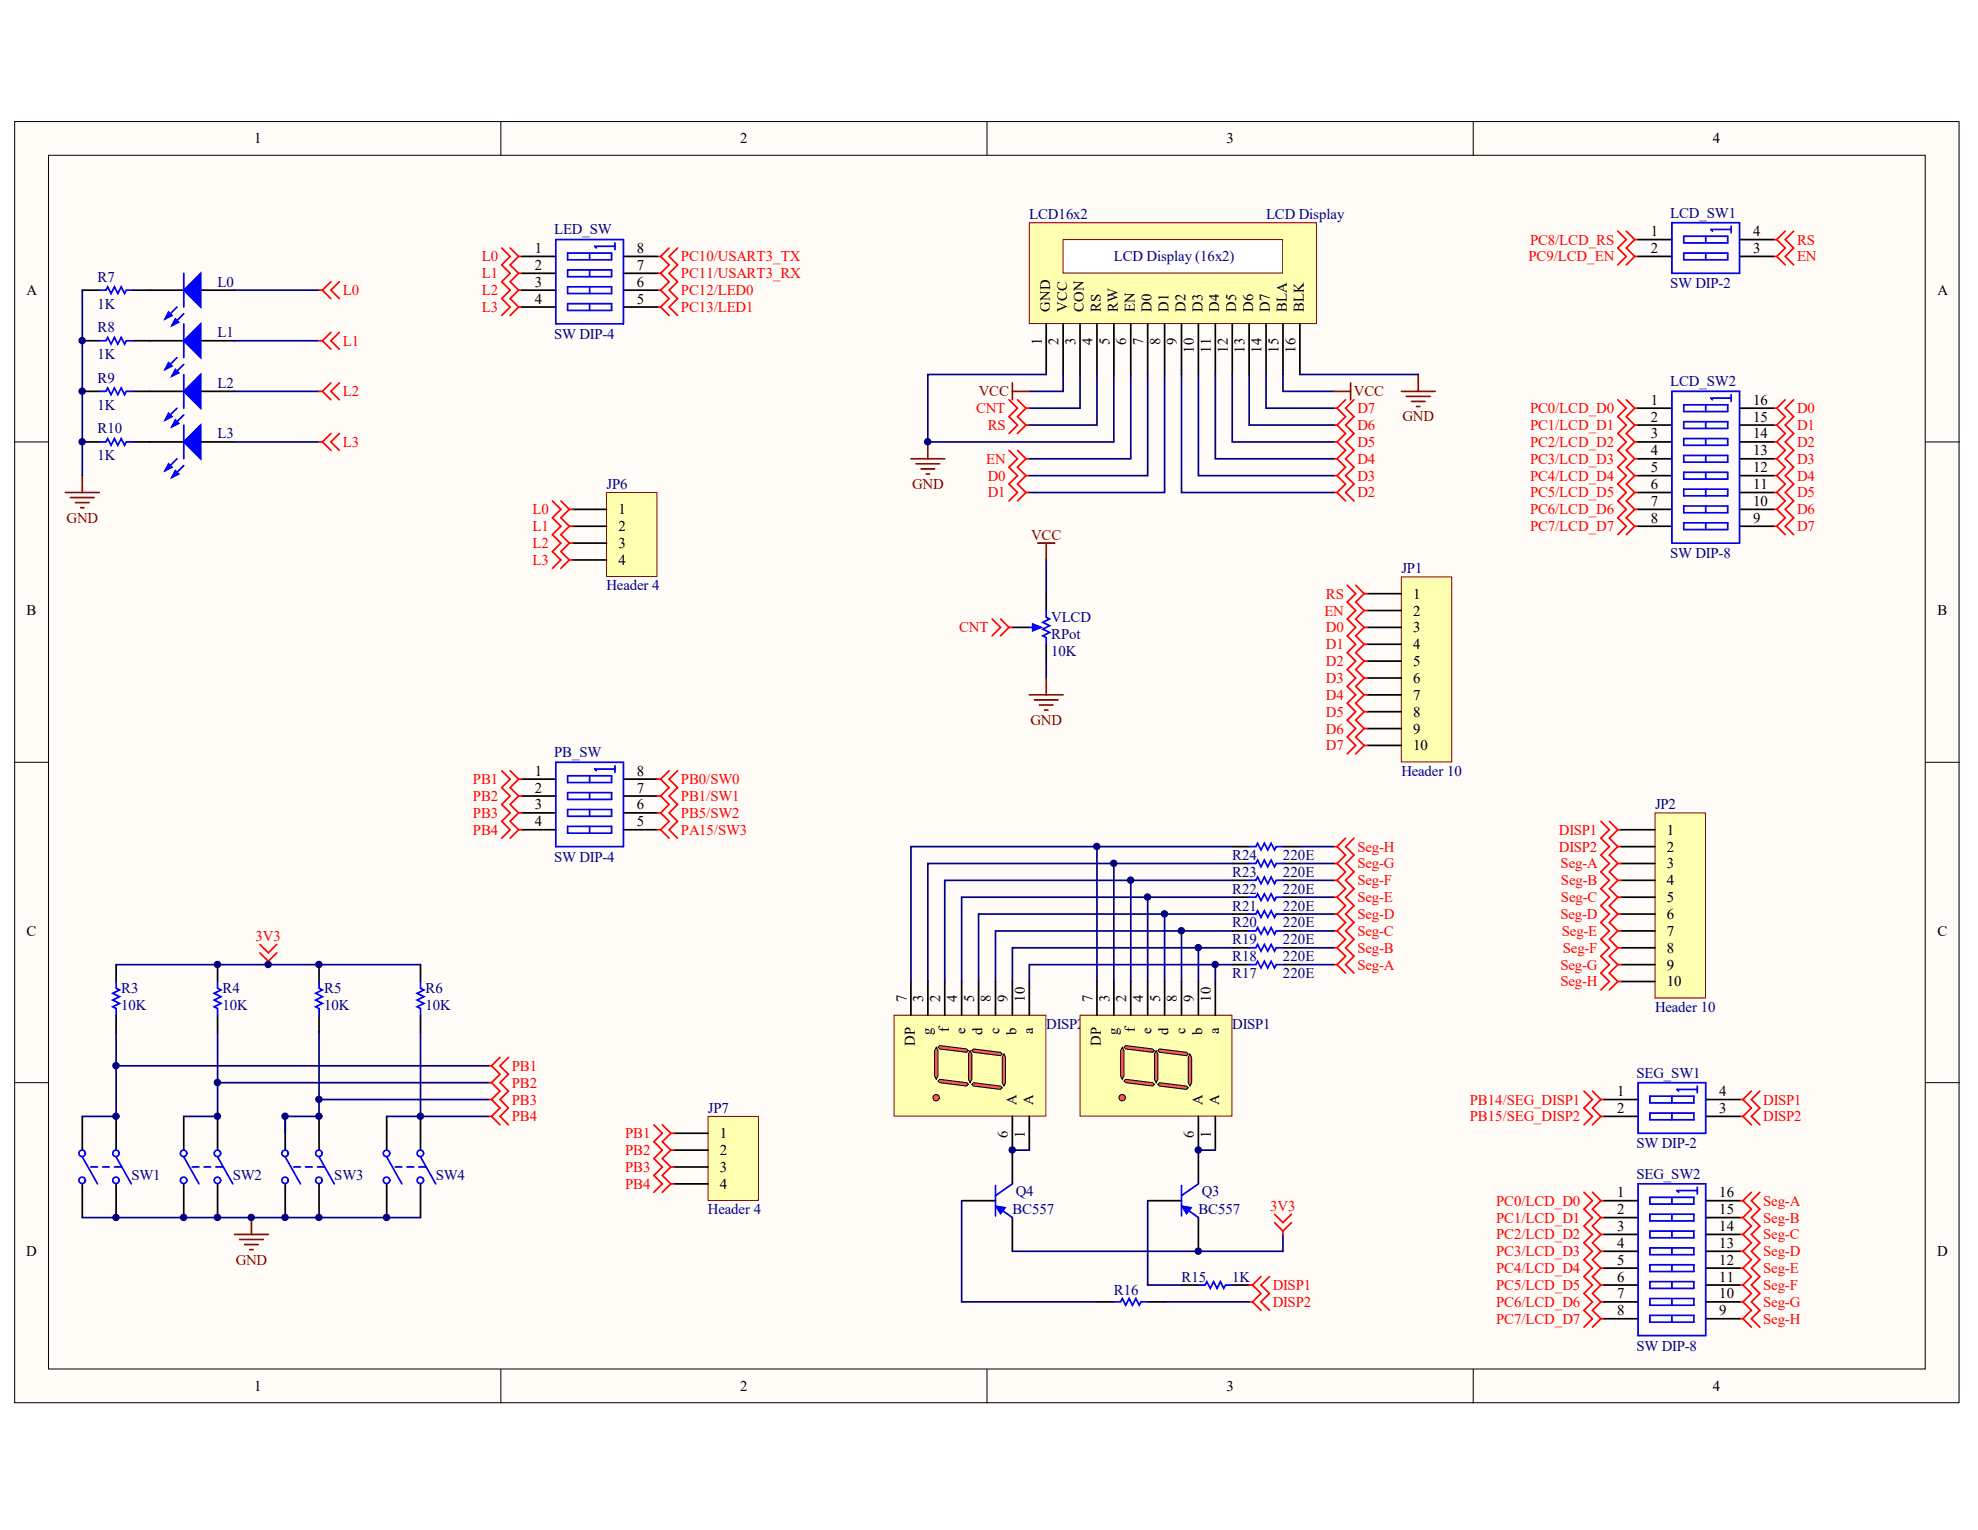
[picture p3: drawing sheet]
<svg xmlns="http://www.w3.org/2000/svg" width="279mm" height="216mm" viewBox="0 0 279 216" stroke-linecap="round" stroke-linejoin="round" font-family="sans-serif">
<defs><g id="words">
<g font-size="2.1">
<text x="35.8" y="20.2">1</text>
<text x="104.4" y="20.2">2</text>
<text x="173" y="20.2">3</text>
<text x="241.6" y="20.2">4</text>
<text x="75.5" y="35.7">1</text>
<text x="89.9" y="35.7">8</text>
<text x="232.9" y="33.3">1</text>
<text x="232.9" y="35.7">2</text>
<text x="247.3" y="33.3">4</text>
<text x="247.3" y="35.7">3</text>
<text x="3.7" y="41.6">A</text>
<text x="75.5" y="38.1">2</text>
<text x="75.5" y="40.5">3</text>
<text x="89.9" y="38.1">7</text>
<text x="89.9" y="40.5">6</text>
<text x="273.3" y="41.6">A</text>
<text x="75.5" y="42.8">4</text>
<text x="89.9" y="42.8">5</text>
<text x="148.2" y="44" transform="rotate(-90 148.2 44)">GND</text>
<text x="150.5" y="44" transform="rotate(-90 150.5 44)">VCC</text>
<text x="152.9" y="44" transform="rotate(-90 152.9 44)">CON</text>
<text x="155.3" y="44" transform="rotate(-90 155.3 44)">RS</text>
<text x="157.7" y="44" transform="rotate(-90 157.7 44)">RW</text>
<text x="160.1" y="44" transform="rotate(-90 160.1 44)">EN</text>
<text x="162.5" y="44" transform="rotate(-90 162.5 44)">D0</text>
<text x="164.9" y="44" transform="rotate(-90 164.9 44)">D1</text>
<text x="167.2" y="44" transform="rotate(-90 167.2 44)">D2</text>
<text x="169.6" y="44" transform="rotate(-90 169.6 44)">D3</text>
<text x="172" y="44" transform="rotate(-90 172 44)">D4</text>
<text x="174.4" y="44" transform="rotate(-90 174.4 44)">D5</text>
<text x="176.8" y="44" transform="rotate(-90 176.8 44)">D6</text>
<text x="179.2" y="44" transform="rotate(-90 179.2 44)">D7</text>
<text x="181.6" y="44" transform="rotate(-90 181.6 44)">BLA</text>
<text x="183.9" y="44" transform="rotate(-90 183.9 44)">BLK</text>
<text x="147" y="48.7" transform="rotate(-90 147 48.7)">1</text>
<text x="149.3" y="48.7" transform="rotate(-90 149.3 48.7)">2</text>
<text x="151.7" y="48.7" transform="rotate(-90 151.7 48.7)">3</text>
<text x="154.1" y="48.7" transform="rotate(-90 154.1 48.7)">4</text>
<text x="156.5" y="48.7" transform="rotate(-90 156.5 48.7)">5</text>
<text x="158.9" y="48.7" transform="rotate(-90 158.9 48.7)">6</text>
<text x="161.3" y="48.7" transform="rotate(-90 161.3 48.7)">7</text>
<text x="163.7" y="48.7" transform="rotate(-90 163.7 48.7)">8</text>
<text x="166" y="48.7" transform="rotate(-90 166 48.7)">9</text>
<text x="168.4" y="49.8" transform="rotate(-90 168.4 49.8)">10</text>
<text x="170.8" y="49.8" transform="rotate(-90 170.8 49.8)">11</text>
<text x="173.2" y="49.8" transform="rotate(-90 173.2 49.8)">12</text>
<text x="175.6" y="49.8" transform="rotate(-90 175.6 49.8)">13</text>
<text x="178" y="49.8" transform="rotate(-90 178 49.8)">14</text>
<text x="180.4" y="49.8" transform="rotate(-90 180.4 49.8)">15</text>
<text x="182.7" y="49.8" transform="rotate(-90 182.7 49.8)">16</text>
<text x="232.9" y="57.1">1</text>
<text x="232.9" y="59.5">2</text>
<text x="247.3" y="57.1">16</text>
<text x="247.3" y="59.5">15</text>
<text x="232.9" y="61.9">3</text>
<text x="232.9" y="64.3">4</text>
<text x="247.3" y="61.9">14</text>
<text x="247.3" y="64.3">13</text>
<text x="232.9" y="66.6">5</text>
<text x="232.9" y="69">6</text>
<text x="232.9" y="71.4">7</text>
<text x="247.3" y="66.6">12</text>
<text x="247.3" y="69">11</text>
<text x="247.3" y="71.4">10</text>
<text x="87.2" y="72.6">1</text>
<text x="87.2" y="75">2</text>
<text x="87.2" y="77.3">3</text>
<text x="232.9" y="73.8">8</text>
<text x="247.3" y="73.8">9</text>
<text x="87.2" y="79.7">4</text>
<text x="3.8" y="86.8">B</text>
<text x="199.4" y="84.5">1</text>
<text x="199.4" y="86.9">2</text>
<text x="199.4" y="89.2">3</text>
<text x="273.3" y="86.8">B</text>
<text x="199.4" y="91.6">4</text>
<text x="199.4" y="94">5</text>
<text x="199.4" y="96.4">6</text>
<text x="199.4" y="98.8">7</text>
<text x="199.4" y="101.1">8</text>
<text x="199.4" y="103.5">9</text>
<text x="199.4" y="105.9">10</text>
<text x="75.5" y="109.5">1</text>
<text x="75.5" y="111.8">2</text>
<text x="89.9" y="109.5">8</text>
<text x="89.9" y="111.8">7</text>
<text x="75.5" y="114.2">3</text>
<text x="75.5" y="116.6">4</text>
<text x="89.9" y="114.2">6</text>
<text x="89.9" y="116.6">5</text>
<text x="235.2" y="117.8">1</text>
<text x="235.2" y="120.2">2</text>
<text x="235.2" y="122.5">3</text>
<text x="235.2" y="124.9">4</text>
<text x="235.2" y="127.3">5</text>
<text x="235.2" y="129.7">6</text>
<text x="3.8" y="132">C</text>
<text x="235.2" y="132.1">7</text>
<text x="235.2" y="134.4">8</text>
<text x="235.2" y="136.8">9</text>
<text x="273.3" y="132">C</text>
<text x="127.9" y="141.4" transform="rotate(-90 127.9 141.4)">7</text>
<text x="130.3" y="141.4" transform="rotate(-90 130.3 141.4)">3</text>
<text x="132.6" y="141.4" transform="rotate(-90 132.6 141.4)">2</text>
<text x="135" y="141.4" transform="rotate(-90 135 141.4)">4</text>
<text x="137.4" y="141.4" transform="rotate(-90 137.4 141.4)">5</text>
<text x="139.8" y="141.4" transform="rotate(-90 139.8 141.4)">8</text>
<text x="142.2" y="141.4" transform="rotate(-90 142.2 141.4)">9</text>
<text x="144.6" y="141.4" transform="rotate(-90 144.6 141.4)">10</text>
<text x="154.1" y="141.4" transform="rotate(-90 154.1 141.4)">7</text>
<text x="156.5" y="141.4" transform="rotate(-90 156.5 141.4)">3</text>
<text x="158.9" y="141.4" transform="rotate(-90 158.9 141.4)">2</text>
<text x="161.3" y="141.4" transform="rotate(-90 161.3 141.4)">4</text>
<text x="163.7" y="141.4" transform="rotate(-90 163.7 141.4)">5</text>
<text x="166" y="141.4" transform="rotate(-90 166 141.4)">8</text>
<text x="168.4" y="141.4" transform="rotate(-90 168.4 141.4)">9</text>
<text x="170.8" y="141.4" transform="rotate(-90 170.8 141.4)">10</text>
<text x="235.2" y="139.2">10</text>
<text x="129.1" y="147.7" transform="rotate(-90 129.1 147.7)">DP</text>
<text x="131.5" y="146" transform="rotate(-90 131.5 146)">g</text>
<text x="133.8" y="145.6" transform="rotate(-90 133.8 145.6)">f</text>
<text x="136.2" y="145.9" transform="rotate(-90 136.2 145.9)">e</text>
<text x="138.6" y="146" transform="rotate(-90 138.6 146)">d</text>
<text x="141" y="145.9" transform="rotate(-90 141 145.9)">c</text>
<text x="143.4" y="146" transform="rotate(-90 143.4 146)">b</text>
<text x="145.8" y="145.9" transform="rotate(-90 145.8 145.9)">a</text>
<text x="155.3" y="147.7" transform="rotate(-90 155.3 147.7)">DP</text>
<text x="157.7" y="146" transform="rotate(-90 157.7 146)">g</text>
<text x="160.1" y="145.6" transform="rotate(-90 160.1 145.6)">f</text>
<text x="162.5" y="145.9" transform="rotate(-90 162.5 145.9)">e</text>
<text x="164.9" y="146" transform="rotate(-90 164.9 146)">d</text>
<text x="167.2" y="145.9" transform="rotate(-90 167.2 145.9)">c</text>
<text x="169.6" y="146" transform="rotate(-90 169.6 146)">b</text>
<text x="172" y="145.9" transform="rotate(-90 172 145.9)">a</text>
<text x="143.4" y="155.9" transform="rotate(-90 143.4 155.9)">A</text>
<text x="145.8" y="155.9" transform="rotate(-90 145.8 155.9)">A</text>
<text x="169.6" y="155.9" transform="rotate(-90 169.6 155.9)">A</text>
<text x="172" y="155.9" transform="rotate(-90 172 155.9)">A</text>
<text x="228.1" y="154.7">1</text>
<text x="242.5" y="154.7">4</text>
<text x="101.6" y="160.6">1</text>
<text x="142.2" y="160.5" transform="rotate(-90 142.2 160.5)">6</text>
<text x="144.6" y="160.5" transform="rotate(-90 144.6 160.5)">1</text>
<text x="168.4" y="160.5" transform="rotate(-90 168.4 160.5)">6</text>
<text x="170.8" y="160.5" transform="rotate(-90 170.8 160.5)">1</text>
<text x="228.1" y="157">2</text>
<text x="242.5" y="157">3</text>
<text x="101.6" y="163">2</text>
<text x="101.6" y="165.4">3</text>
<text x="101.6" y="167.8">4</text>
<text x="228.1" y="168.9">1</text>
<text x="228.1" y="171.3">2</text>
<text x="228.1" y="173.7">3</text>
<text x="242.5" y="168.9">16</text>
<text x="242.5" y="171.3">15</text>
<text x="242.5" y="173.7">14</text>
<text x="3.7" y="177.2">D</text>
<text x="228.1" y="176.1">4</text>
<text x="228.1" y="178.5">5</text>
<text x="242.5" y="176.1">13</text>
<text x="242.5" y="178.5">12</text>
<text x="273.3" y="177.2">D</text>
<text x="228.1" y="180.8">6</text>
<text x="228.1" y="183.2">7</text>
<text x="228.1" y="185.6">8</text>
<text x="242.5" y="180.8">11</text>
<text x="242.5" y="183.2">10</text>
<text x="242.5" y="185.6">9</text>
<text x="35.8" y="196.3">1</text>
<text x="104.4" y="196.3">2</text>
<text x="173" y="196.3">3</text>
<text x="241.6" y="196.3">4</text>
</g>
<g font-size="2.1" fill="#000080">
<text x="78.2" y="33.1">LED_SW</text>
<text x="145.2" y="30.9">LCD16x2</text>
<text x="178.6" y="30.9">LCD Display</text>
<text x="235.6" y="30.7">LCD_SW1</text>
<text x="13.8" y="39.7">R7</text>
<text x="30.7" y="40.5">L0</text>
<text x="157.1" y="36.9">LCD Display (16x2)</text>
<text x="235.6" y="40.7">SW DIP-2</text>
<text x="13.8" y="46.9">R8</text>
<text x="13.8" y="43.5">1K</text>
<text x="30.7" y="47.6">L1</text>
<text x="78.2" y="47.8">SW DIP-4</text>
<text x="13.8" y="50.7">1K</text>
<text x="13.8" y="57.8">1K</text>
<text x="13.8" y="54">R9</text>
<text x="30.7" y="54.7">L2</text>
<text x="235.6" y="54.5">LCD_SW2</text>
<text x="13.8" y="65">1K</text>
<text x="13.8" y="61.2">R10</text>
<text x="30.7" y="61.9">L3</text>
<text x="85.6" y="69">JP6</text>
<text x="85.6" y="83.3">Header 4</text>
<text x="197.7" y="80.9">JP1</text>
<text x="235.6" y="78.8">SW DIP-8</text>
<text x="148.3" y="87.8">VLCD</text>
<text x="148.3" y="92.6">10K</text>
<text x="148.3" y="90.2">RPot</text>
<text x="78.2" y="106.8">PB_SW</text>
<text x="197.7" y="109.5">Header 10</text>
<text x="233.5" y="114.2">JP2</text>
<text x="78.2" y="121.6">SW DIP-4</text>
<text x="173.8" y="121.4">R24</text>
<text x="173.8" y="123.7">R23</text>
<text x="181" y="121.4">220E</text>
<text x="181" y="123.7">220E</text>
<text x="173.8" y="130.9">R20</text>
<text x="173.8" y="128.5">R21</text>
<text x="173.8" y="126.1">R22</text>
<text x="181" y="130.9">220E</text>
<text x="181" y="128.5">220E</text>
<text x="181" y="126.1">220E</text>
<text x="173.8" y="135.6">R18</text>
<text x="173.8" y="133.3">R19</text>
<text x="181" y="135.6">220E</text>
<text x="181" y="133.3">220E</text>
<text x="17.1" y="142.5">10K</text>
<text x="17.1" y="140.2">R3</text>
<text x="31.4" y="142.5">10K</text>
<text x="31.4" y="140.2">R4</text>
<text x="45.7" y="142.5">10K</text>
<text x="45.7" y="140.2">R5</text>
<text x="60" y="142.5">10K</text>
<text x="60" y="140.2">R6</text>
<text x="173.8" y="138">R17</text>
<text x="181" y="138">220E</text>
<text x="233.5" y="142.8">Header 10</text>
<text x="147.6" y="145.2">DISP2</text>
<text x="173.8" y="145.2">DISP1</text>
<text x="230.9" y="152.1">SEG_SW1</text>
<text x="99.9" y="157">JP7</text>
<text x="18.5" y="166.6">SW1</text>
<text x="32.8" y="166.6">SW2</text>
<text x="47.2" y="166.6">SW3</text>
<text x="61.5" y="166.6">SW4</text>
<text x="230.9" y="166.3">SEG_SW2</text>
<text x="230.9" y="162">SW DIP-2</text>
<text x="99.9" y="171.3">Header 4</text>
<text x="142.8" y="171.3">BC557</text>
<text x="143.3" y="168.7">Q4</text>
<text x="169.1" y="171.3">BC557</text>
<text x="169.5" y="168.7">Q3</text>
<text x="157.1" y="182.7">R16</text>
<text x="166.7" y="180.8">R15</text>
<text x="173.8" y="180.8">1K</text>
<text x="230.9" y="190.6">SW DIP-8</text>
</g>
<g font-size="2.1" fill="#f00">
<text x="215.8" y="34.5">PC8/LCD_RS</text>
<text x="253.5" y="34.5">RS</text>
<text x="48.4" y="41.6">L0</text>
<text x="68" y="36.9">L0</text>
<text x="68" y="39.3">L1</text>
<text x="68" y="41.6">L2</text>
<text x="96.1" y="41.6">PC12/LED0</text>
<text x="96.1" y="36.9">PC10/USART3_TX</text>
<text x="96.1" y="39.3">PC11/USART3_RX</text>
<text x="215.6" y="36.9">PC9/LCD_EN</text>
<text x="253.5" y="36.9">EN</text>
<text x="68" y="44">L3</text>
<text x="96.1" y="44">PC13/LED1</text>
<text x="48.4" y="48.8">L1</text>
<text x="48.4" y="55.9">L2</text>
<text x="137.7" y="58.3">CNT</text>
<text x="191.5" y="58.3">D7</text>
<text x="215.8" y="58.3">PC0/LCD_D0</text>
<text x="253.5" y="58.3">D0</text>
<text x="48.4" y="63.1">L3</text>
<text x="139.1" y="65.4">EN</text>
<text x="139.3" y="60.7">RS</text>
<text x="191.5" y="65.4">D4</text>
<text x="191.5" y="63.1">D5</text>
<text x="191.5" y="60.7">D6</text>
<text x="215.8" y="60.7">PC1/LCD_D1</text>
<text x="215.8" y="65.4">PC3/LCD_D3</text>
<text x="215.8" y="63.1">PC2/LCD_D2</text>
<text x="253.5" y="60.7">D1</text>
<text x="253.5" y="63.1">D2</text>
<text x="253.5" y="65.4">D3</text>
<text x="139.3" y="67.8">D0</text>
<text x="139.3" y="70.2">D1</text>
<text x="191.5" y="70.2">D2</text>
<text x="191.5" y="67.8">D3</text>
<text x="215.8" y="70.2">PC5/LCD_D5</text>
<text x="215.8" y="67.8">PC4/LCD_D4</text>
<text x="253.5" y="67.8">D4</text>
<text x="253.5" y="70.2">D5</text>
<text x="75.1" y="72.6">L0</text>
<text x="75.1" y="75">L1</text>
<text x="75.1" y="77.3">L2</text>
<text x="215.8" y="72.6">PC6/LCD_D6</text>
<text x="215.8" y="75">PC7/LCD_D7</text>
<text x="253.5" y="72.6">D6</text>
<text x="253.5" y="75">D7</text>
<text x="75.1" y="79.7">L3</text>
<text x="135.3" y="89.2">CNT</text>
<text x="186.8" y="86.9">EN</text>
<text x="187.1" y="89.2">D0</text>
<text x="187.1" y="84.5">RS</text>
<text x="187.1" y="91.6">D1</text>
<text x="187.1" y="94">D2</text>
<text x="187.1" y="96.4">D3</text>
<text x="187.1" y="98.8">D4</text>
<text x="187.1" y="101.1">D5</text>
<text x="187.1" y="103.5">D6</text>
<text x="187.1" y="105.9">D7</text>
<text x="66.7" y="110.6">PB1</text>
<text x="66.7" y="113">PB2</text>
<text x="96.1" y="110.6">PB0/SW0</text>
<text x="96.1" y="113">PB1/SW1</text>
<text x="66.7" y="115.4">PB3</text>
<text x="66.7" y="117.8">PB4</text>
<text x="96.1" y="115.4">PB5/SW2</text>
<text x="96.1" y="117.8">PA15/SW3</text>
<text x="219.9" y="117.8">DISP1</text>
<text x="191.5" y="124.9">Seg-F</text>
<text x="191.5" y="122.5">Seg-G</text>
<text x="191.5" y="120.2">Seg-H</text>
<text x="219.9" y="120.2">DISP2</text>
<text x="220.2" y="122.5">Seg-A</text>
<text x="220.2" y="124.9">Seg-B</text>
<text x="191.5" y="129.7">Seg-D</text>
<text x="191.5" y="127.3">Seg-E</text>
<text x="220.1" y="129.7">Seg-D</text>
<text x="220.2" y="127.3">Seg-C</text>
<text x="36.1" y="132.8">3V3</text>
<text x="191.5" y="136.8">Seg-A</text>
<text x="191.5" y="134.4">Seg-B</text>
<text x="191.5" y="132.1">Seg-C</text>
<text x="220.1" y="136.8">Seg-G</text>
<text x="220.3" y="132.1">Seg-E</text>
<text x="220.5" y="134.4">Seg-F</text>
<text x="220.1" y="139.2">Seg-H</text>
<text x="72.2" y="151.1">PB1</text>
<text x="72.2" y="153.5">PB2</text>
<text x="72.2" y="155.9">PB3</text>
<text x="207.4" y="155.9">PB14/SEG_DISP1</text>
<text x="248.7" y="155.9">DISP1</text>
<text x="72.2" y="158.2">PB4</text>
<text x="88.2" y="160.6">PB1</text>
<text x="207.4" y="158.2">PB15/SEG_DISP2</text>
<text x="248.7" y="158.2">DISP2</text>
<text x="88.2" y="163">PB2</text>
<text x="88.2" y="165.4">PB3</text>
<text x="88.2" y="167.8">PB4</text>
<text x="179.2" y="170.8">3V3</text>
<text x="211.1" y="170.1">PC0/LCD_D0</text>
<text x="211.1" y="172.5">PC1/LCD_D1</text>
<text x="248.7" y="170.1">Seg-A</text>
<text x="248.7" y="172.5">Seg-B</text>
<text x="211.1" y="177.3">PC3/LCD_D3</text>
<text x="211.1" y="174.9">PC2/LCD_D2</text>
<text x="211.1" y="179.7">PC4/LCD_D4</text>
<text x="248.7" y="174.9">Seg-C</text>
<text x="248.7" y="177.3">Seg-D</text>
<text x="248.7" y="179.7">Seg-E</text>
<text x="179.6" y="182">DISP1</text>
<text x="179.6" y="184.4">DISP2</text>
<text x="211.1" y="182">PC5/LCD_D5</text>
<text x="211.1" y="184.4">PC6/LCD_D6</text>
<text x="248.7" y="182">Seg-F</text>
<text x="248.7" y="184.4">Seg-G</text>
<text x="211.1" y="186.8">PC7/LCD_D7</text>
<text x="248.7" y="186.8">Seg-H</text>
</g>
<g font-size="2.1" fill="#800000">
<text x="138.1" y="55.9">VCC</text>
<text x="191" y="55.9">VCC</text>
<text x="197.9" y="59.5">GND</text>
<text x="128.7" y="69">GND</text>
<text x="9.4" y="73.7">GND</text>
<text x="145.5" y="76.1">VCC</text>
<text x="145.4" y="102.3">GND</text>
<text x="33.2" y="178.4">GND</text>
</g>
</g></defs>
<g fill="#fffcf8" stroke="#000" stroke-width=".14">
<path d="M2.1 17.2h274.3v180.7h-274.3z"/>
<path d="M6.8 21.9h264.8v171.3h-264.8z"/>
</g>
<path d="M70.7 17.2v4.7M139.2 17.2v4.7M207.8 17.2v4.7M2.1 62.4h4.7M271.7 62.4h4.7M2.1 107.6h4.7M271.7 107.6h4.7M2.1 152.8h4.7M271.7 152.8h4.7M70.7 193.2v4.8M139.2 193.2v4.8M207.8 193.2v4.8" fill="none" stroke="#000" stroke-width=".14"/>
<g fill="none" stroke="#000" stroke-width=".24">
<path d="M21.2 55.2h4.7M21.2 48.1h4.7M21.2 40.9h4.7M28.3 55.2h4.8M28.3 48.1h4.8M28.3 40.9h4.8M21.2 62.4h4.7M28.3 62.4h4.8M11.6 157.5v4.8M16.4 157.5v4.8M25.9 157.5v4.8M30.7 157.5v4.8"/>
<path d="M40.2 157.5v4.8M45 157.5v4.8M54.6 157.5v4.8M59.3 157.5v4.8M11.6 167.1v4.7M16.4 167.1v4.7M25.9 167.1v4.7M30.7 167.1v4.7M40.2 167.1v4.7M45 167.1v4.7M54.6 167.1v4.7M59.3 167.1v4.7"/>
</g>
<g fill="#00f" stroke="#00f" stroke-width=".24">
<path d="M25.9 62.4l2.4-2.4v4.7z"/>
<path d="M23.8 65.5l.5 .4-1 .5z"/>
<path d="M24.7 66.4l.5 .5-.9 .5z"/>
<path d="M25.9 55.2l2.4-2.4v4.8z"/>
<path d="M23.8 58.3l.5 .5-1 .5z"/>
<path d="M24.7 59.3l.5 .4-.9 .5z"/>
<path d="M25.9 48.1l2.4-2.4v4.8z"/>
<path d="M23.8 51.2l.5 .5-1 .4z"/>
<path d="M24.7 52.1l.5 .5-.9 .5z"/>
<path d="M25.9 40.9l2.4-2.3v4.7z"/>
<path d="M23.8 44l.5 .5-1 .5z"/>
<path d="M24.7 45l.5 .5-.9 .4z"/>
</g>
<g fill="none" stroke="#00f" stroke-width=".24">
<path d="M25.9 38.6v4.7M25 57.6l-1.7 1.7M25 50.5l-1.7 1.6M25 43.3l-1.7 1.7M25.9 45.7v4.8M25.9 52.8v4.8M25.9 60v4.7M25.9 58.6l-1.6 1.6M25.9 51.4l-1.6 1.7M25.9 44.3l-1.6 1.6M25 64.7l-1.7 1.7M25.9 65.7l-1.6 1.7"/>
<path d="M11.6 163.2l2.2 3.9M12.8 164.7h1M14.5 164.7h.9M16.1 164.7h1M16.4 163.2l2.1 3.9M25.9 163.2l2.2 3.9M27.1 164.7h1M28.8 164.7h.9M30.5 164.7h.9M30.7 163.2l2.1 3.9M40.2 163.2l2.2 3.9M41.4 164.7h1"/>
<path d="M43.1 164.7h1M44.8 164.7h.9M45 163.2l2.2 3.9M54.6 163.2l2.1 3.9M55.7 164.7h1M57.4 164.7h1M59.1 164.7h.9M59.3 163.2l2.2 3.9"/>
<circle cx="11.6" cy="162.7" r=".45"/>
<circle cx="11.6" cy="166.6" r=".45"/>
<circle cx="16.4" cy="162.7" r=".45"/>
<circle cx="16.4" cy="166.6" r=".45"/>
<circle cx="25.9" cy="162.7" r=".45"/>
<circle cx="25.9" cy="166.6" r=".45"/>
<circle cx="30.7" cy="162.7" r=".45"/>
<circle cx="30.7" cy="166.6" r=".45"/>
<circle cx="40.2" cy="166.6" r=".45"/>
<circle cx="40.2" cy="162.7" r=".45"/>
<circle cx="45" cy="162.7" r=".45"/>
<circle cx="45" cy="166.6" r=".45"/>
<circle cx="54.5" cy="162.7" r=".45"/>
<circle cx="54.5" cy="166.6" r=".45"/>
<circle cx="59.3" cy="162.7" r=".45"/>
<circle cx="59.3" cy="166.6" r=".45"/>
</g>
<path d="M33.1 40.9h11.9M33.1 48.1h11.9M33.1 55.2h11.9M33.1 62.4h11.9" fill="none" stroke="#000080" stroke-width=".24"/>
<g fill="none" stroke="#f00" stroke-width=".24">
<path d="M46.7 39.8l-1.2 1.1M47.9 39.8l-1.2 1.1 1.2 1.2M45 40.9h.5M45 48.1h.5M45 55.2h.5M45.5 40.9l1.2 1.2M45.5 48.1l1.2 1.2M45.5 55.2l1.2 1.2M46.7 46.9l-1.2 1.2M46.7 54l-1.2 1.2M47.9 46.9l-1.2 1.2 1.2 1.2M47.9 54l-1.2 1.2 1.2 1.2"/>
<path d="M45 62.4h.5M45.5 62.4l1.2 1.2M46.7 61.2l-1.2 1.2M47.9 61.2l-1.2 1.2 1.2 1.2"/>
</g>
<path d="M99.9 157.5h7.1v11.9h-7.1z" fill="#ffffb0" stroke="#800000" stroke-width=".14"/>
<g fill="none" stroke="#000" stroke-width=".24">
<path d="M11.6 48.1h2.4M11.6 55.2h2.4M18.8 48.1h2.4M18.8 55.2h2.4M73.6 109.9h4.8M73.6 112.3h4.8M73.6 114.7h4.8M73.6 117.1h4.8M88 109.9h4.7M88 112.3h4.7M88 114.7h4.7M88 117.1h4.7"/>
<path d="M16.4 136.1v2.4M30.7 136.1v2.4M45 136.1v2.4M59.3 136.1v2.4M16.4 143.3v2.3M30.7 143.3v2.3M45 143.3v2.3M59.3 143.3v2.3M95.1 159.9h4.8M95.1 162.3h4.8M95.1 164.7h4.8M95.1 167.1h4.8"/>
</g>
<g fill="none" stroke="#00f" stroke-width=".24">
<path d="M14 48.1h1l.2-.5 .5 1 .4-1 .5 1 .5-1 .5 1 .2-.5h1M14 55.2h1l.2-.5 .5 1 .4-1 .5 1 .5-1 .5 1 .2-.5h1M78.4 107.6h9.6v11.9h-9.6zM80.1 109.5h6.2v.9h-6.2zM80.1 111.9h6.2v.9h-6.2zM80.1 114.2h6.2v1h-6.2zM80.1 116.6h6.2v1h-6.2zM83.2 109.5v.9M83.2 111.9v.9M83.2 114.2v1M83.2 116.6v1M86.8 108.5h-2.9l.2 .3"/>
<path d="M86.8 108v1M16.4 138.5v1l.5 .2-1 .5 1 .4-1 .5 1 .5-1 .5 .5 .2v1M30.7 138.5v1l.5 .2-1 .5 1 .4-1 .5 1 .5-1 .5 .5 .2v1M45 138.5v1l.5 .2-1 .5 1 .4-1 .5 1 .5-1 .5 .5 .2v1M59.3 138.5v1l.5 .2-1 .5 1 .4-1 .5 1 .5-1 .5 .5 .2v1"/>
</g>
<g fill="none" stroke="#f00" stroke-width=".24">
<path d="M70.8 108.8l1.2 1.1-1.2 1.2 1.2 1.2-1.2 1.2 1.2 1.2-1.2 1.2 1.2 1.2-1.2 1.2M72 108.8l1.2 1.1M73.2 109.9l-1.2 1.2 1.2 1.2M73.2 109.9h.4M73.2 112.3l-1.2 1.2 1.2 1.2M73.2 112.3h.4M73.2 114.7l-1.2 1.2 1.2 1.2M73.2 114.7h.4M73.2 117.1l-1.2 1.2M73.2 117.1h.4M68.9 150.4h.4M68.9 152.8h.4"/>
<path d="M68.9 155.2h.4M68.9 157.5h.4M69.3 150.4l1.2 1.2-1.2 1.2M69.3 152.8l1.2 1.2-1.2 1.2M69.3 155.2l1.2 1.1-1.2 1.2M69.3 157.5l1.2 1.2M70.5 149.2l-1.2 1.2M71.7 149.2l-1.2 1.2 1.2 1.2-1.2 1.2 1.2 1.2-1.2 1.2 1.2 1.1-1.2 1.2 1.2 1.2M92.2 158.7l1.2 1.2-1.2 1.2 1.2 1.2-1.2 1.2 1.2 1.2-1.2 1.2 1.2 1.2-1.2 1.1M93.4 158.7l1.2 1.2M94.6 159.9l-1.2 1.2 1.2 1.2M94.6 159.9h.5"/>
<path d="M94.6 162.3l-1.2 1.2 1.2 1.2M94.6 162.3h.5M94.6 164.7l-1.2 1.2 1.2 1.2M94.6 164.7h.5M94.6 167.1l-1.2 1.1M94.6 167.1h.5"/>
</g>
<path d="M33.1 174.2h4.8M33.8 174.9h3.3M34.5 175.6h1.9M35.2 176.3h.5M35.5 171.8v2.4" fill="none" stroke="#800000" stroke-width=".24"/>
<path d="M16.4 136.1h42.9M16.4 145.6v11.9h-4.8M16.4 150.4h52.5M30.7 145.6v11.9h-4.8M30.7 152.8h38.2M45 145.6v11.9h-4.8v2.4M45 155.2h23.9M54.6 157.5h4.7M59.3 145.6v11.9h9.6M11.6 171.8h47.7" fill="none" stroke="#000080" stroke-width=".24"/>
<path d="M85.6 69.5h7.1v11.8h-7.1z" fill="#ffffb0" stroke="#800000" stroke-width=".14"/>
<path d="M80.8 71.9h4.8M80.8 74.3h4.8M80.8 76.6h4.8M80.8 79h4.8" fill="none" stroke="#000" stroke-width=".24"/>
<path d="M9.2 69.5h4.8M9.9 70.2h3.4M10.7 70.9h1.9M11.4 71.6h.4M11.6 67.1v2.4" fill="none" stroke="#800000" stroke-width=".24"/>
<g fill="none" stroke="#f00" stroke-width=".24">
<path d="M70.8 35l1.2 1.2-1.2 1.2 1.2 1.2-1.2 1.2 1.2 1.1-1.2 1.2 1.2 1.2-1.2 1.2M72 35l1.2 1.2M73.2 36.2l-1.2 1.2 1.2 1.2M73.2 36.2h.4M73.2 38.6l-1.2 1.2 1.2 1.1M73.2 38.6h.4M73.2 40.9l-1.2 1.2 1.2 1.2M73.2 40.9h.4M73.2 43.3l-1.2 1.2M73.2 43.3h.4M77.9 70.7l1.2 1.2-1.2 1.2 1.2 1.2-1.2 1.1 1.2 1.2-1.2 1.2 1.2 1.2-1.2 1.2M79.1 70.7l1.2 1.2"/>
<path d="M80.3 71.9l-1.2 1.2 1.2 1.2M80.3 71.9h.5M80.3 74.3l-1.2 1.1 1.2 1.2M80.3 74.3h.5M80.3 76.6l-1.2 1.2 1.2 1.2M80.3 76.6h.5M80.3 79l-1.2 1.2M80.3 79h.5"/>
</g>
<path d="M145.2 31.4h40.5v14.3h-40.5z" fill="#ffffb0" stroke="#800000" stroke-width=".14"/>
<path d="M150 33.8h30.9v4.7h-30.9z" fill="#fff" stroke="#800000" stroke-width=".14"/>
<g fill="none" stroke="#000" stroke-width=".24">
<path d="M147.6 45.7v7.1M150 45.7v7.1M152.4 45.7v7.1M154.8 45.7v7.1M157.1 45.7v7.1M159.5 45.7v7.1M161.9 45.7v7.1M164.3 45.7v7.1M166.7 45.7v7.1M169.1 45.7v7.1M171.5 45.7v7.1M173.8 45.7v7.1"/>
<path d="M176.2 45.7v7.1M178.6 45.7v7.1M181 45.7v7.1M183.4 45.7v7.1M142.8 88.5h2.4M147.6 83.8v2.4M147.6 90.9v2.4"/>
</g>
<g fill="none" stroke="#000080" stroke-width=".24">
<path d="M147.6 52.8h-16.7v9.6h26.2v-9.6M150 52.8v2.4h-4.8M152.4 52.8v4.8h-7.2M154.8 52.8v7.2h-9.6M159.5 52.8v11.9h-14.3M161.9 52.8v14.3h-16.7M164.3 52.8v16.7h-19.1M166.7 52.8v16.7h21.5M169.1 52.8v14.3h19.1M171.5 52.8v11.9h16.7M173.8 52.8v9.6h14.4M176.2 52.8v7.2h12"/>
<path d="M178.6 52.8v4.8h9.6M181 52.8v2.4h7.2M147.6 79v4.8M147.6 93.3v2.4"/>
</g>
<g fill="none" stroke="#f00" stroke-width=".24">
<path d="M250.2 36.2h.5M250.2 33.8h.5M250.7 36.2l1.1 1.2M250.7 33.8l1.1 1.2-1.1 1.2M251.8 32.6l-1.1 1.2M253 32.6l-1.2 1.2 1.2 1.2-1.2 1.2 1.2 1.2M142.3 56.4l1.2 1.2-1.2 1.2 1.2 1.2-1.2 1.2M143.5 56.4l1.2 1.2M144.7 60l-1.2 1.2M144.7 57.6l-1.2 1.2 1.2 1.2M144.7 60h.5M144.7 57.6h.5"/>
<path d="M188.2 60h.4M188.2 57.6h.4M188.6 60l1.2 1.2-1.2 1.2M188.6 57.6l1.2 1.2-1.2 1.2M189.8 56.4l-1.2 1.2M191 56.4l-1.2 1.2 1.2 1.2-1.2 1.2 1.2 1.2-1.2 1.2 1.2 1.2-1.2 1.1 1.2 1.2-1.2 1.2 1.2 1.2-1.2 1.2 1.2 1.2M250.2 60h.5M250.2 57.6h.5M250.7 57.6l1.1 1.2-1.1 1.2M250.7 60l1.1 1.2-1.1 1.2M251.8 56.4l-1.1 1.2M253 56.4l-1.2 1.2 1.2 1.2-1.2 1.2 1.2 1.2-1.2 1.2 1.2 1.2-1.2 1.1 1.2 1.2-1.2 1.2 1.2 1.2-1.2 1.2 1.2 1.2-1.2 1.2 1.2 1.2-1.2 1.2 1.2 1.1"/>
<path d="M142.3 63.6l1.2 1.1-1.2 1.2 1.2 1.2-1.2 1.2 1.2 1.2-1.2 1.2M143.5 63.6l1.2 1.1M144.7 64.7l-1.2 1.2 1.2 1.2M144.7 64.7h.5M144.7 67.1l-1.2 1.2 1.2 1.2M144.7 67.1h.5M144.7 69.5l-1.2 1.2M144.7 69.5h.5M188.2 64.7h.4M188.2 67.1h.4M188.2 69.5h.4M188.2 62.4h.4"/>
<path d="M188.6 69.5l1.2 1.2M188.6 67.1l1.2 1.2-1.2 1.2M188.6 64.7l1.2 1.2-1.2 1.2M188.6 62.4l1.2 1.2-1.2 1.1M250.2 64.7h.5M250.2 67.1h.5M250.2 69.5h.5M250.2 62.4h.5M250.2 71.9h.5M250.2 74.3h.5M250.7 62.4l1.1 1.2-1.1 1.1M250.7 64.7l1.1 1.2-1.1 1.2"/>
<path d="M250.7 67.1l1.1 1.2-1.1 1.2M250.7 69.5l1.1 1.2-1.1 1.2M250.7 71.9l1.1 1.2-1.1 1.2M250.7 74.3l1.1 1.1M140 87.3l1.2 1.2-1.2 1.2M141.2 87.3l1.1 1.2M142.3 88.5l-1.1 1.2M142.3 88.5h.5"/>
</g>
<path d="M145.2 88.5h1.2M147.6 86.2v.9l.5 .2-1 .5 1 .5-1 .5 1 .4-1 .5 .5 .3v.9" fill="none" stroke="#00f" stroke-width=".24"/>
<path d="M145.7 88.1l1.2 .4-1.2 .5z" fill="#00f" stroke="#00f" stroke-width=".24"/>
<path d="M197.7 81.4h7.1v26.1h-7.1z" fill="#ffffb0" stroke="#800000" stroke-width=".14"/>
<path d="M192.9 83.8h4.8M192.9 86.2h4.8M192.9 88.5h4.8M192.9 90.9h4.8M192.9 93.3h4.8M192.9 95.7h4.8M192.9 98.1h4.8M192.9 100.4h4.8M192.9 102.8h4.8M192.9 105.2h4.8" fill="none" stroke="#000" stroke-width=".24"/>
<g fill="none" stroke="#f00" stroke-width=".24">
<path d="M190.1 82.6l1.2 1.2-1.2 1.2 1.2 1.2-1.2 1.1 1.2 1.2-1.2 1.2 1.2 1.2-1.2 1.2 1.2 1.2-1.2 1.2 1.2 1.2-1.2 1.2 1.2 1.2-1.2 1.1 1.2 1.2-1.2 1.2 1.2 1.2-1.2 1.2 1.2 1.2-1.2 1.2M191.3 82.6l1.1 1.2M192.4 88.5l-1.1 1.2 1.1 1.2M192.4 86.2l-1.1 1.1 1.1 1.2M192.4 88.5h.5M192.4 90.9l-1.1 1.2 1.1 1.2M192.4 90.9h.5M192.4 93.3l-1.1 1.2 1.1 1.2M192.4 93.3h.5M192.4 95.7l-1.1 1.2 1.1 1.2M192.4 95.7h.5M192.4 98.1l-1.1 1.1 1.1 1.2"/>
<path d="M192.4 98.1h.5M192.4 83.8l-1.1 1.2 1.1 1.2M192.4 86.2h.5M192.4 83.8h.5M192.4 100.4l-1.1 1.2 1.1 1.2M192.4 100.4h.5M192.4 102.8l-1.1 1.2 1.1 1.2M192.4 102.8h.5M192.4 105.2l-1.1 1.2M192.4 105.2h.5"/>
</g>
<path d="M126.1 143.3h21.4v14.2h-21.4z" fill="#ffffb0" stroke="#800000" stroke-width=".14"/>
<path d="M128.5 138.5v4.8M130.9 138.5v4.8M133.3 138.5v4.8M135.7 138.5v4.8M138.1 138.5v4.8M140.4 138.5v4.8M142.8 138.5v4.8M145.2 138.5v4.8M142.8 157.5v4.8M145.2 157.5v4.8" fill="none" stroke="#000" stroke-width=".24"/>
<circle cx="132.1" cy="154.9" r=".45" fill="#ff921d" stroke="#000" stroke-width=".14"/>
<g fill="#ff921d" stroke="#000" stroke-width=".14">
<path d="M132.1 147.8l.2 .5v3.5l-.2 .5-.3-.5v-3.5z" fill-rule="evenodd"/>
<path d="M136.9 148.3l.2 .4v3.6l-.2 .5-.3-.5v-3.6z" fill-rule="evenodd"/>
<path d="M141.6 148.7l.3 .5v3.6l-.3 .5-.2-.5v-3.6z" fill-rule="evenodd"/>
<path d="M137.1 153l.2-.2 3.9 .5 .2 .2-.2 .2-3.9-.4z" fill-rule="evenodd"/>
<path d="M137.1 148.3l.2-.3 3.9 .5 .2 .2-.2 .3-3.9-.5z" fill-rule="evenodd"/>
<path d="M132.3 147.8l.3-.3 3.8 .5 .2 .3-.2 .2-3.8-.5z" fill-rule="evenodd"/>
<path d="M132.3 152.5l.3-.2 3.8 .5 .2 .2-.2 .3-3.8-.5z" fill-rule="evenodd"/>
</g>
<path d="M152.4 143.3h21.4v14.2h-21.4z" fill="#ffffb0" stroke="#800000" stroke-width=".14"/>
<path d="M154.8 138.5v4.8M157.1 138.5v4.8M159.5 138.5v4.8M161.9 138.5v4.8M164.3 138.5v4.8M166.7 138.5v4.8M169.1 138.5v4.8M171.5 138.5v4.8M169.1 157.5v4.8M171.5 157.5v4.8" fill="none" stroke="#000" stroke-width=".24"/>
<circle cx="158.3" cy="154.9" r=".45" fill="#ff921d" stroke="#000" stroke-width=".14"/>
<g fill="#ff921d" stroke="#000" stroke-width=".14">
<path d="M158.3 147.8l.3 .5v3.5l-.3 .5-.2-.5v-3.5z" fill-rule="evenodd"/>
<path d="M163.1 148.3l.2 .4v3.6l-.2 .5-.2-.5v-3.6z" fill-rule="evenodd"/>
<path d="M167.9 148.7l.2 .5v3.6l-.2 .5-.3-.5v-3.6z" fill-rule="evenodd"/>
<path d="M163.3 153l.3-.2 3.8 .5 .2 .2-.2 .2-3.8-.4z" fill-rule="evenodd"/>
<path d="M163.3 148.3l.3-.3 3.8 .5 .2 .2-.2 .3-3.8-.5z" fill-rule="evenodd"/>
<path d="M158.6 147.8l.2-.3 3.8 .5 .3 .3-.3 .2-3.8-.5z" fill-rule="evenodd"/>
<path d="M158.6 152.5l.2-.2 3.8 .5 .3 .2-.3 .3-3.8-.5z" fill-rule="evenodd"/>
</g>
<g fill="none" stroke="#000" stroke-width=".24">
<path d="M173.8 119.5h2.4M181 119.5h2.4M173.8 133.7h2.4M173.8 131.4h2.4M173.8 129h2.4M173.8 126.6h2.4M173.8 124.2h2.4M173.8 136.1h2.4M173.8 121.8h2.4M181 133.7h2.4M181 131.4h2.4M181 129h2.4"/>
<path d="M181 126.6h2.4M181 124.2h2.4M181 136.1h2.4M181 121.8h2.4M135.7 169.4h4.7M142.8 162.3v4.8M142.8 171.8v4.8M161.9 169.4h4.8M169.1 162.3v4.8M169.1 171.8v4.8M154.8 183.7h2.3M161.9 183.7h2.4"/>
<path d="M166.7 181.3h2.4M173.8 181.3h2.4"/>
</g>
<g fill="none" stroke="#00f" stroke-width=".24">
<path d="M176.2 119.5h1l.2-.5 .5 .9 .5-.9 .4 .9 .5-.9 .5 .9 .2-.4h1M176.2 133.7h1l.2-.4 .5 .9 .5-.9 .4 .9 .5-.9 .5 .9 .2-.5h1M176.2 131.4h1l.2-.5 .5 .9 .5-.9 .4 .9 .5-.9 .5 .9 .2-.4h1M176.2 129h1l.2-.5 .5 1 .5-1 .4 1 .5-1 .5 1 .2-.5h1M176.2 126.6h1l.2-.5 .5 1 .5-1 .4 1 .5-1 .5 1 .2-.5h1M176.2 124.2h1l.2-.5 .5 1 .5-1 .4 1 .5-1 .5 1 .2-.5h1M176.2 136.1h1l.2-.5 .5 1 .5-1 .4 1 .5-1 .5 1 .2-.5h1M176.2 121.8h1l.2-.4 .5 .9 .5-.9 .4 .9 .5-.9 .5 .9 .2-.5h1M140.4 167.3v4.3M141.2 170.6l1.6 1.2M142.8 167.1l-2.4 1.6M166.7 167.3v4.3"/>
<path d="M167.4 170.6l1.7 1.2M169.1 167.1l-2.4 1.6M157.1 183.7h1l.2-.5 .5 1 .5-1 .5 1 .4-1 .5 1 .3-.5h.9M169.1 181.3h.9l.3-.4 .4 .9 .5-.9 .5 .9 .5-.9 .4 .9 .3-.5h.9"/>
</g>
<g fill="#00f" stroke="#00f" stroke-width=".14">
<path d="M166.7 170.1l1.4 .3-.7 .9z"/>
<path d="M140.4 170.1l1.5 .3-.7 .9z"/>
</g>
<g fill="none" stroke="#000080" stroke-width=".24">
<path d="M154.8 119.5h-26.3v19M173.8 119.5h-19v19M183.4 119.5h4.8M157.1 121.8h-26.2v16.7M159.5 124.2h-26.2v14.3M161.9 126.6h-26.2v11.9M164.3 129h-26.2v9.5M166.7 131.4h-26.3v7.1M169.1 133.7h-26.3v4.8M171.5 136.1h-26.3v2.4M173.8 136.1h-2.3v2.4M173.8 133.7h-4.7v4.8"/>
<path d="M173.8 131.4h-7.1v7.1M173.8 129h-9.5v9.5M173.8 126.6h-11.9v11.9M173.8 124.2h-14.3v14.3M173.8 121.8h-16.7v16.7M183.4 136.1h4.8M183.4 133.7h4.8M183.4 131.4h4.8M183.4 129h4.8M183.4 126.6h4.8M183.4 124.2h4.8M183.4 121.8h4.8"/>
<path d="M135.7 169.4v14.3h19.1M142.8 162.3h2.4M161.9 169.4v11.9h4.8M169.1 162.3h2.4M181 174.2v2.4h-38.2M164.3 183.7h11.9"/>
</g>
<g fill="none" stroke="#f00" stroke-width=".24">
<path d="M188.2 119.5h.4M188.6 119.5l1.2 1.2-1.2 1.1M189.8 118.3l-1.2 1.2M191 118.3l-1.2 1.2 1.2 1.2-1.2 1.1 1.2 1.2-1.2 1.2 1.2 1.2-1.2 1.2 1.2 1.2-1.2 1.2 1.2 1.2-1.2 1.2 1.2 1.2-1.2 1.1 1.2 1.2-1.2 1.2 1.2 1.2M225.8 115.9l1.2 1.2-1.2 1.2 1.2 1.2-1.2 1.2M227 115.9l1.2 1.2M228.2 119.5h.5M228.2 117.1l-1.2 1.2 1.2 1.2M228.2 117.1h.5M228.2 119.5l-1.2 1.2M188.2 136.1h.4M188.2 133.7h.4"/>
<path d="M188.2 131.4h.4M188.2 129h.4M188.2 126.6h.4M188.2 124.2h.4M188.2 121.8h.4M188.6 136.1l1.2 1.2M188.6 133.7l1.2 1.2-1.2 1.2M188.6 131.4l1.2 1.2-1.2 1.1M188.6 129l1.2 1.2-1.2 1.2M188.6 126.6l1.2 1.2-1.2 1.2M188.6 124.2l1.2 1.2-1.2 1.2M188.6 121.8l1.2 1.2-1.2 1.2"/>
<path d="M245.4 155.2h.5M245.4 157.5h.5M245.9 155.2l1.2 1.1-1.2 1.2M245.9 157.5l1.2 1.2M247.1 154l-1.2 1.2M248.3 154l-1.2 1.2 1.2 1.1-1.2 1.2 1.2 1.2M179.8 171.3l1.2 1.2 1.2-1.2M179.8 172.5l1.2 1.2M181 173.7v.5M182.2 172.5l-1.2 1.2M245.4 169.4h.5M245.4 171.8h.5"/>
<path d="M245.4 174.2h.5M245.4 176.6h.5M245.4 179h.5M245.9 179l1.2 1.1-1.2 1.2M245.9 176.6l1.2 1.2-1.2 1.2M245.9 169.4l1.2 1.2-1.2 1.2M245.9 171.8l1.2 1.2-1.2 1.2M245.9 174.2l1.2 1.2-1.2 1.2M247.1 168.2l-1.2 1.2M248.3 168.2l-1.2 1.2 1.2 1.2-1.2 1.2 1.2 1.2-1.2 1.2 1.2 1.2-1.2 1.2 1.2 1.2-1.2 1.2 1.2 1.1-1.2 1.2 1.2 1.2-1.2 1.2 1.2 1.2-1.2 1.2 1.2 1.2M176.2 181.3h.5M176.2 183.7h.5"/>
<path d="M176.7 181.3l1.2 1.2-1.2 1.2M176.7 183.7l1.2 1.2M177.9 180.1l-1.2 1.2M179.1 180.1l-1.2 1.2 1.2 1.2-1.2 1.2 1.2 1.2M245.4 181.3h.5M245.4 183.7h.5M245.4 186.1h.5M245.9 186.1l1.2 1.2M245.9 183.7l1.2 1.2-1.2 1.2M245.9 181.3l1.2 1.2-1.2 1.2"/>
</g>
<path d="M233.5 114.7h7.1v26.1h-7.1z" fill="#ffffb0" stroke="#800000" stroke-width=".14"/>
<g fill="none" stroke="#000" stroke-width=".24">
<path d="M73.6 36.2h4.8M73.6 38.6h4.8M88 36.2h4.7M88 38.6h4.7M231.1 33.8h4.8M231.1 36.2h4.8M245.4 33.8h4.8M245.4 36.2h4.8M11.6 40.9h2.4M18.8 40.9h2.4M73.6 40.9h4.8M73.6 43.3h4.8"/>
<path d="M88 40.9h4.7M88 43.3h4.7M231.1 57.6h4.8M231.1 60h4.8M245.4 57.6h4.8M245.4 60h4.8M11.6 62.4h2.4M18.8 62.4h2.4M231.1 62.4h4.8M231.1 64.7h4.8M231.1 67.1h4.8M231.1 69.5h4.8"/>
<path d="M231.1 71.9h4.8M231.1 74.3h4.8M245.4 62.4h4.8M245.4 64.7h4.8M245.4 67.1h4.8M245.4 69.5h4.8M245.4 71.9h4.8M245.4 74.3h4.8M228.7 117.1h4.8M228.7 119.5h4.8M228.7 121.8h4.8M228.7 124.2h4.8"/>
<path d="M228.7 126.6h4.8M228.7 129h4.8M228.7 131.4h4.8M228.7 133.7h4.8M228.7 136.1h4.8M228.7 138.5h4.8M226.3 155.2h4.8M226.3 157.5h4.8M240.6 155.2h4.8M240.6 157.5h4.8M226.3 169.4h4.8M226.3 171.8h4.8"/>
<path d="M226.3 174.2h4.8M226.3 176.6h4.8M226.3 179h4.8M240.6 169.4h4.8M240.6 171.8h4.8M240.6 174.2h4.8M240.6 176.6h4.8M240.6 179h4.8M226.3 181.3h4.8M226.3 183.7h4.8M226.3 186.1h4.8M240.6 181.3h4.8"/>
<path d="M240.6 183.7h4.8M240.6 186.1h4.8"/>
</g>
<g fill="none" stroke="#f00" stroke-width=".24">
<path d="M92.7 36.2h.5M92.7 38.6h.5M93.2 38.6l1.2 1.2-1.2 1.1M93.2 36.2l1.2 1.2-1.2 1.2M94.4 35l-1.2 1.2M95.6 35l-1.2 1.2 1.2 1.2-1.2 1.2 1.2 1.2-1.2 1.1 1.2 1.2-1.2 1.2 1.2 1.2M228.2 32.6l1.2 1.2-1.2 1.2 1.2 1.2-1.2 1.2M229.4 32.6l1.2 1.2M230.6 33.8l-1.2 1.2 1.2 1.2M230.6 33.8h.5M230.6 36.2l-1.2 1.2M230.6 36.2h.5"/>
<path d="M92.7 43.3h.5M92.7 40.9h.5M93.2 43.3l1.2 1.2M93.2 40.9l1.2 1.2-1.2 1.2M228.2 56.4l1.2 1.2-1.2 1.2 1.2 1.2-1.2 1.2 1.2 1.2-1.2 1.2 1.2 1.1-1.2 1.2 1.2 1.2-1.2 1.2 1.2 1.2-1.2 1.2 1.2 1.2-1.2 1.2 1.2 1.2-1.2 1.1M229.4 56.4l1.2 1.2M230.6 57.6l-1.2 1.2 1.2 1.2M230.6 57.6h.5M230.6 60l-1.2 1.2 1.2 1.2M230.6 60h.5M230.6 69.5l-1.2 1.2 1.2 1.2M230.6 67.1l-1.2 1.2 1.2 1.2"/>
<path d="M230.6 69.5h.5M230.6 71.9l-1.2 1.2 1.2 1.2M230.6 71.9h.5M230.6 74.3l-1.2 1.1M230.6 74.3h.5M230.6 64.7l-1.2 1.2 1.2 1.2M230.6 62.4l-1.2 1.2 1.2 1.1M230.6 64.7h.5M230.6 62.4h.5M230.6 67.1h.5M92.7 109.9h.5M92.7 112.3h.5"/>
<path d="M92.7 114.7h.5M92.7 117.1h.5M93.2 109.9l1.2 1.2-1.2 1.2M93.2 112.3l1.2 1.2-1.2 1.2M93.2 114.7l1.2 1.2-1.2 1.2M93.2 117.1l1.2 1.2M94.4 108.8l-1.2 1.1M95.6 108.8l-1.2 1.1 1.2 1.2-1.2 1.2 1.2 1.2-1.2 1.2 1.2 1.2-1.2 1.2 1.2 1.2M36.7 133.3l1.2 1.2 1.1-1.2M36.7 134.5l1.2 1.1M37.9 135.6v.5M39 134.5l-1.1 1.1"/>
<path d="M225.8 120.7l1.2 1.1-1.2 1.2 1.2 1.2-1.2 1.2 1.2 1.2-1.2 1.2 1.2 1.2-1.2 1.2 1.2 1.2-1.2 1.2 1.2 1.1-1.2 1.2 1.2 1.2-1.2 1.2 1.2 1.2-1.2 1.2M227 120.7l1.2 1.1M228.2 121.8l-1.2 1.2 1.2 1.2M228.2 121.8h.5M228.2 124.2l-1.2 1.2 1.2 1.2M228.2 124.2h.5M228.2 126.6l-1.2 1.2 1.2 1.2M228.2 126.6h.5M228.2 129l-1.2 1.2 1.2 1.2M228.2 129h.5M228.2 131.4l-1.2 1.2 1.2 1.1M228.2 131.4h.5"/>
<path d="M228.2 133.7l-1.2 1.2 1.2 1.2M228.2 133.7h.5M228.2 136.1l-1.2 1.2 1.2 1.2M228.2 136.1h.5M228.2 138.5l-1.2 1.2M228.2 138.5h.5M223.5 154l1.2 1.2-1.2 1.1 1.2 1.2-1.2 1.2M224.7 154l1.1 1.2M225.8 157.5l-1.1 1.2M225.8 155.2l-1.1 1.1 1.1 1.2M225.8 157.5h.5M225.8 155.2h.5"/>
<path d="M223.5 168.2l1.2 1.2-1.2 1.2 1.2 1.2-1.2 1.2 1.2 1.2-1.2 1.2 1.2 1.2-1.2 1.2 1.2 1.2-1.2 1.1 1.2 1.2-1.2 1.2 1.2 1.2-1.2 1.2 1.2 1.2-1.2 1.2M224.7 168.2l1.1 1.2M225.8 179l-1.1 1.1 1.1 1.2M225.8 169.4l-1.1 1.2 1.1 1.2M225.8 169.4h.5M225.8 171.8l-1.1 1.2 1.1 1.2M225.8 171.8h.5M225.8 176.6l-1.1 1.2 1.1 1.2M225.8 174.2l-1.1 1.2 1.1 1.2M225.8 176.6h.5M225.8 174.2h.5M225.8 179h.5"/>
<path d="M225.8 181.3l-1.1 1.2 1.1 1.2M225.8 181.3h.5M225.8 183.7l-1.1 1.2 1.1 1.2M225.8 183.7h.5M225.8 186.1l-1.1 1.2M225.8 186.1h.5"/>
</g>
<g fill="none" stroke="#00f" stroke-width=".24">
<path d="M78.4 33.8h9.6v11.9h-9.6zM80.1 35.7h6.2v1h-6.2zM80.1 38.1h6.2v.9h-6.2zM83.2 35.7v1M83.2 38.1v.9M86.8 34.8h-2.9l.2 .2M86.8 34.3v.9M235.9 31.4h9.5v7.2h-9.5zM237.5 33.3h6.2v1h-6.2zM237.5 35.7h6.2v1h-6.2zM240.6 33.3v1M240.6 35.7v1"/>
<path d="M244.2 31.9v1M244.2 32.4h-2.8l.2 .2M14 40.9h1l.2-.4 .5 .9 .4-.9 .5 .9 .5-.9 .5 .9 .2-.5h1M80.1 40.5h6.2v.9h-6.2zM80.1 42.8h6.2v1h-6.2zM83.2 40.5v.9M83.2 42.8v1M235.9 55.2h9.5v21.4h-9.5zM237.5 57.1h6.2v1h-6.2zM237.5 59.5h6.2v1h-6.2zM240.6 57.1v1M240.6 59.5v1"/>
<path d="M244.2 56.2h-2.8l.2 .2M244.2 55.7v1M14 62.4h1l.2-.5 .5 .9 .4-.9 .5 .9 .5-.9 .5 .9 .2-.4h1M237.5 61.9h6.2v.9h-6.2zM237.5 64.3h6.2v.9h-6.2zM237.5 66.6h6.2v1h-6.2zM237.5 69h6.2v1h-6.2zM237.5 71.4h6.2v1h-6.2zM237.5 73.8h6.2v.9h-6.2zM240.6 61.9v.9M240.6 64.3v.9M240.6 66.6v1"/>
<path d="M240.6 69v1M240.6 71.4v1M240.6 73.8v.9M231.1 152.8h9.5v7.1h-9.5zM232.8 154.7h6.2v.9h-6.2zM232.8 157.1h6.2v.9h-6.2zM235.9 154.7v.9M235.9 157.1v.9M239.4 153.3v.9M239.4 153.7h-2.8l.2 .3M231.1 167.1h9.5v21.4h-9.5zM232.8 169h6.2v.9h-6.2z"/>
<path d="M232.8 171.3h6.2v1h-6.2zM232.8 173.7h6.2v1h-6.2zM232.8 176.1h6.2v.9h-6.2zM232.8 178.5h6.2v.9h-6.2zM235.9 169v.9M235.9 171.3v1M235.9 173.7v1M235.9 176.1v.9M235.9 178.5v.9M239.4 168h-2.8l.2 .2M239.4 167.5v1M232.8 180.9h6.2v.9h-6.2z"/>
<path d="M232.8 183.2h6.2v1h-6.2zM232.8 185.6h6.2v1h-6.2zM235.9 180.9v.9M235.9 183.2v1M235.9 185.6v1"/>
</g>
<path d="M11.6 40.9v26.2M183.4 52.8h16.7" fill="none" stroke="#000080" stroke-width=".24"/>
<g fill="none" stroke="#800000" stroke-width=".24">
<path d="M142.8 54v2.4M142.8 55.2h2.4M188.2 55.2h2.3M190.5 54v2.4M197.7 55.2h4.8M198.4 55.9h3.4M199.1 56.7h1.9M199.8 57.4h.5M200.1 52.8v2.4M128.5 64.7h4.8M129.2 65.5h3.4M129.9 66.2h1.9"/>
<path d="M130.7 66.9h.4M130.9 62.4v2.3M146.4 76.6h2.4M147.6 76.6v2.4M145.2 98.1h4.8M145.9 98.8h3.4M146.6 99.5h1.9M147.6 95.7v2.4M147.4 100.2h.4"/>
</g>
<g fill="#000080" stroke="#000080" stroke-width=".14">
<circle cx="11.6" cy="62.3" r=".45"/>
<circle cx="11.6" cy="55.2" r=".45"/>
<circle cx="11.6" cy="48.1" r=".45"/>
<circle cx="16.4" cy="171.8" r=".45"/>
<circle cx="16.4" cy="157.5" r=".45"/>
<circle cx="16.4" cy="150.4" r=".45"/>
<circle cx="25.9" cy="171.8" r=".45"/>
<circle cx="30.7" cy="171.8" r=".45"/>
<circle cx="30.7" cy="157.5" r=".45"/>
<circle cx="30.7" cy="152.8" r=".45"/>
<circle cx="30.7" cy="136.1" r=".45"/>
<circle cx="35.4" cy="171.8" r=".45"/>
<circle cx="37.8" cy="136.1" r=".45"/>
<circle cx="40.2" cy="171.8" r=".45"/>
<circle cx="40.2" cy="157.5" r=".45"/>
<circle cx="45" cy="171.8" r=".45"/>
<circle cx="45" cy="157.5" r=".45"/>
<circle cx="45" cy="155.1" r=".45"/>
<circle cx="45" cy="136.1" r=".45"/>
<circle cx="54.5" cy="171.8" r=".45"/>
<circle cx="59.3" cy="157.5" r=".45"/>
<circle cx="130.9" cy="62.3" r=".45"/>
<circle cx="142.8" cy="162.3" r=".45"/>
<circle cx="154.7" cy="119.4" r=".45"/>
<circle cx="157.1" cy="121.8" r=".45"/>
<circle cx="159.5" cy="124.2" r=".45"/>
<circle cx="161.9" cy="126.6" r=".45"/>
<circle cx="164.3" cy="129" r=".45"/>
<circle cx="166.7" cy="131.3" r=".45"/>
<circle cx="169" cy="176.5" r=".45"/>
<circle cx="169" cy="162.3" r=".45"/>
<circle cx="169" cy="133.7" r=".45"/>
<circle cx="171.4" cy="136.1" r=".45"/>
</g>
<use href="#words"/>
</svg>
